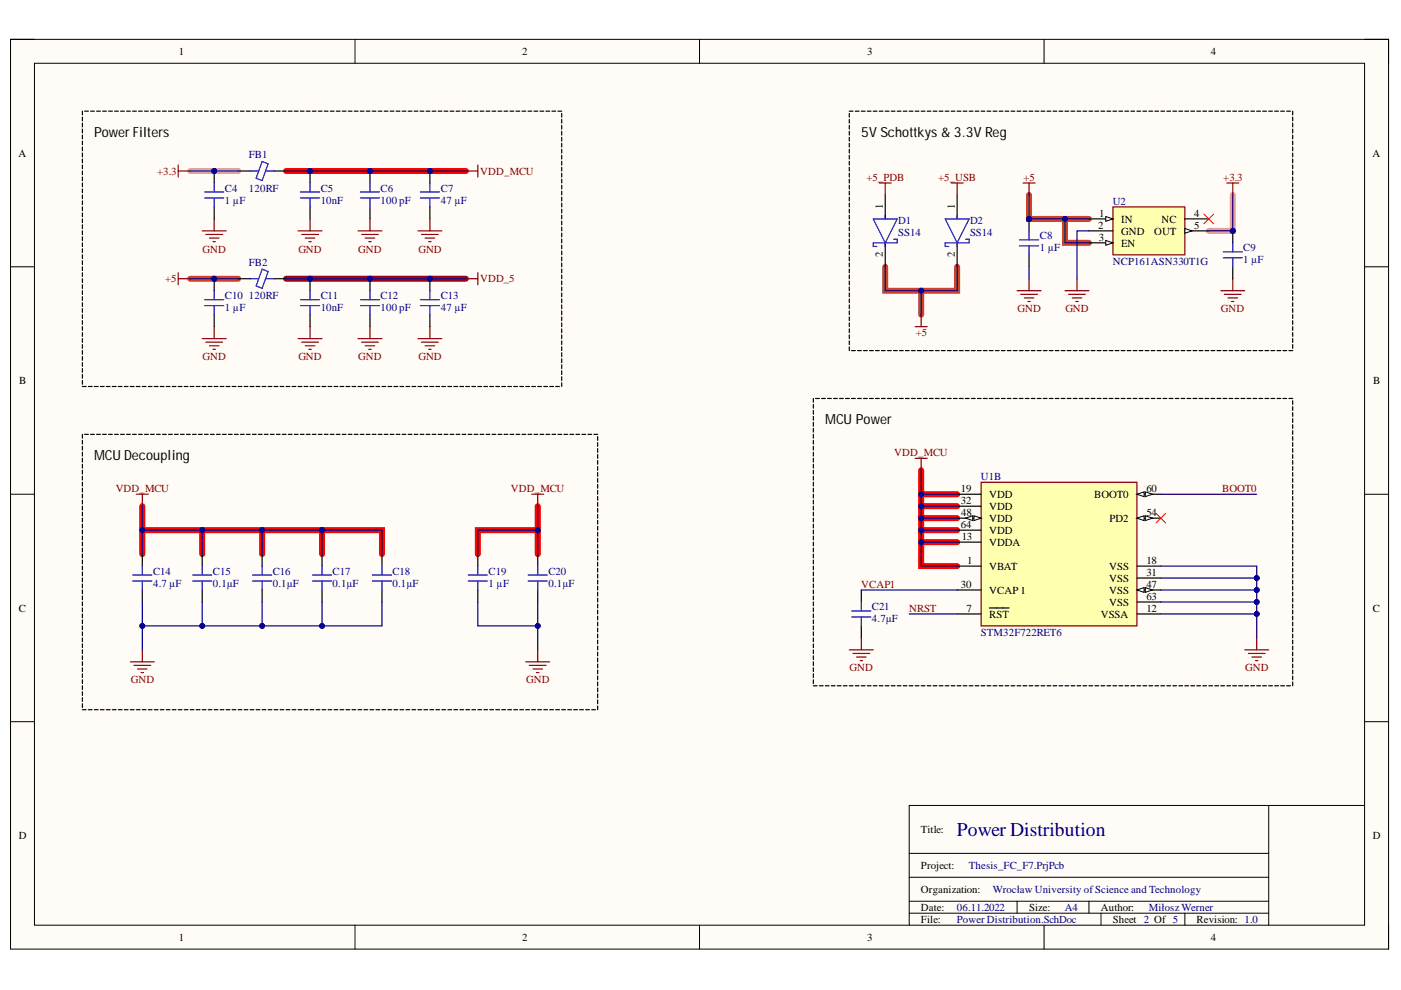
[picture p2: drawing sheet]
<svg xmlns="http://www.w3.org/2000/svg" width="297mm" height="210mm" viewBox="0 0 297 210" stroke-linecap="round" stroke-linejoin="round" font-family="sans-serif">
<defs><g id="words">
<text font-size="4.1" fill="#000080" x="202.9" y="177.2">Power Distribution</text>
<g font-size="3">
<text x="20" y="29">Power Filters</text>
<text x="182.6" y="29">5V Schottkys &amp; 3.3V Reg</text>
<text x="175" y="89.9">MCU Power</text>
<text x="20" y="97.6">MCU Decoupling</text>
</g>
<g font-size="2.3">
<text x="37.9" y="11.6">1</text>
<text x="110.7" y="11.6">2</text>
<text x="183.9" y="11.6">3</text>
<text x="256.7" y="11.6">4</text>
<text x="3.9" y="33.3">A</text>
<text x="291" y="33.3">A</text>
<text x="187.1" y="44.3" transform="rotate(-90 187.1 44.3)">1</text>
<text x="202.5" y="44.3" transform="rotate(-90 202.5 44.3)">1</text>
<text x="233.1" y="46">1</text>
<text x="237.7" y="47.2">IN</text>
<text x="246.3" y="47.2">NC</text>
<text x="253.2" y="46">4</text>
<text x="232.8" y="48.5">2</text>
<text x="233" y="51">3</text>
<text x="237.7" y="49.8">GND</text>
<text x="237.7" y="52.3">EN</text>
<text x="244.7" y="49.8">OUT</text>
<text x="253.2" y="48.5">5</text>
<text x="187.1" y="54.6" transform="rotate(-90 187.1 54.6)">2</text>
<text x="202.5" y="54.6" transform="rotate(-90 202.5 54.6)">2</text>
<text x="4.1" y="81.4">B</text>
<text x="291.2" y="81.4">B</text>
<text x="203.7" y="104.3">19</text>
<text x="203.7" y="106.9">32</text>
<text x="209.7" y="105.6">VDD</text>
<text x="232" y="105.6">BOOT0</text>
<text x="243" y="104.3">60</text>
<text x="203.7" y="111.9">64</text>
<text x="203.8" y="109.4">48</text>
<text x="209.7" y="108.1">VDD</text>
<text x="209.7" y="110.7">VDD</text>
<text x="209.7" y="113.2">VDD</text>
<text x="235.3" y="110.7">PD2</text>
<text x="243" y="109.4">54</text>
<text x="203.9" y="114.5">13</text>
<text x="205.1" y="119.5">1</text>
<text x="209.7" y="115.7">VDDA</text>
<text x="243" y="119.5">18</text>
<text x="203.7" y="124.6">30</text>
<text x="209.7" y="120.8">VBAT</text>
<text x="209.7" y="125.9">VCAP 1</text>
<text x="235.2" y="120.8">VSS</text>
<text x="235.2" y="123.3">VSS</text>
<text x="235.2" y="125.9">VSS</text>
<text x="243" y="122.1">31</text>
<text x="243" y="124.6">47</text>
<text x="4" y="129.7">C</text>
<text x="204.9" y="129.7">7</text>
<text x="209.7" y="130.9">RST</text>
<text x="233.4" y="130.9">VSSA</text>
<text x="235.2" y="128.4">VSS</text>
<text x="243" y="127.1">63</text>
<text x="243" y="129.7">12</text>
<text x="291.1" y="129.7">C</text>
<text x="4" y="177.9">D</text>
<text x="195.3" y="176.6">Title:</text>
<text x="291.1" y="177.9">D</text>
<text x="195.3" y="184.3">Project:</text>
<text x="195.3" y="189.3">Organization:</text>
<text x="195.3" y="193.1">Date:</text>
<text x="195.3" y="195.7">File:</text>
<text x="218.2" y="193.1">Size:</text>
<text x="233.4" y="193.1">Author:</text>
<text x="235.9" y="195.7">Sheet 2 Of 5</text>
<text x="253.7" y="195.7">Revision: 1.0</text>
<text x="37.9" y="199.5">1</text>
<text x="110.7" y="199.5">2</text>
<text x="183.9" y="199.5">3</text>
<text x="256.7" y="199.5">4</text>
</g>
<g font-size="2.3" fill="#000080">
<text x="52.8" y="33.5">FB1</text>
<text x="47.7" y="40.6">C4</text>
<text x="52.8" y="40.6">120RF</text>
<text x="68" y="40.6">C5</text>
<text x="80.7" y="40.6">C6</text>
<text x="93.4" y="40.6">C7</text>
<text x="47.7" y="43.2">1 µF</text>
<text x="68" y="43.2">10nF</text>
<text x="80.7" y="43.2">100 pF</text>
<text x="93.4" y="43.2">47 µF</text>
<text x="190.4" y="47.5">D1</text>
<text x="205.7" y="47.5">D2</text>
<text x="235.9" y="43.4">U2</text>
<text x="190.4" y="50">SS14</text>
<text x="205.7" y="50">SS14</text>
<text x="220.5" y="53.3">1 µF</text>
<text x="220.5" y="50.8">C8</text>
<text x="263.6" y="53.3">C9</text>
<text x="52.8" y="56.3">FB2</text>
<text x="235.9" y="56.1">NCP161ASN330T1G</text>
<text x="263.6" y="55.8">1 µF</text>
<text x="47.7" y="66">1 µF</text>
<text x="47.7" y="63.4">C10</text>
<text x="52.8" y="63.4">120RF</text>
<text x="68" y="66">10nF</text>
<text x="68" y="63.4">C11</text>
<text x="80.7" y="66">100 pF</text>
<text x="80.7" y="63.4">C12</text>
<text x="93.4" y="66">47 µF</text>
<text x="93.4" y="63.4">C13</text>
<text x="208" y="101.8">U1B</text>
<text x="32.5" y="124.4">4.7 µF</text>
<text x="32.5" y="121.8">C14</text>
<text x="45.2" y="124.4">0.1µF</text>
<text x="45.2" y="121.8">C15</text>
<text x="57.8" y="124.4">0.1µF</text>
<text x="57.8" y="121.8">C16</text>
<text x="70.5" y="124.4">0.1µF</text>
<text x="70.5" y="121.8">C17</text>
<text x="83.2" y="124.4">0.1µF</text>
<text x="83.2" y="121.8">C18</text>
<text x="103.6" y="124.4">1 µF</text>
<text x="103.6" y="121.8">C19</text>
<text x="116.3" y="124.4">0.1µF</text>
<text x="116.3" y="121.8">C20</text>
<text x="184.9" y="132">4.7µF</text>
<text x="184.9" y="129.4">C21</text>
<text x="208" y="134.7">STM32F722RET6</text>
<text x="205.4" y="184.3">Thesis_FC_F7.PrjPcb</text>
<text x="210.5" y="189.3">Wrocław University ofScience and Technology</text>
<text x="202.9" y="193.1">06.11.2022</text>
<text x="202.9" y="195.7">Power Distribution.SchDoc</text>
<text x="225.8" y="193.1">A4</text>
<text x="243.6" y="193.1">Miłosz Werner</text>
</g>
<g font-size="2.3" fill="#800000">
<text x="33.3" y="37.1">+3.3</text>
<text x="101.8" y="37.1">VDD_MCU</text>
<text x="183.7" y="38.3">+5_PDB</text>
<text x="198.9" y="38.3">+5_USB</text>
<text x="217" y="38.3">+5</text>
<text x="259.4" y="38.3">+3.3</text>
<text x="43" y="53.6">GND</text>
<text x="63.3" y="53.6">GND</text>
<text x="75.9" y="53.6">GND</text>
<text x="88.7" y="53.6">GND</text>
<text x="35" y="59.9">+5</text>
<text x="101.8" y="59.9">VDD_5</text>
<text x="194.2" y="71.3">+5</text>
<text x="215.7" y="66.2">GND</text>
<text x="225.9" y="66.2">GND</text>
<text x="258.9" y="66.2">GND</text>
<text x="43" y="76.4">GND</text>
<text x="63.3" y="76.4">GND</text>
<text x="75.9" y="76.4">GND</text>
<text x="88.7" y="76.4">GND</text>
<text x="189.6" y="96.7">VDD_MCU</text>
<text x="24.5" y="104.3">VDD_MCU</text>
<text x="108.3" y="104.3">VDD_MCU</text>
<text x="259.1" y="104.3">BOOT0</text>
<text x="182.6" y="124.6">VCAP1</text>
<text x="192.7" y="129.7">NRST</text>
<text x="180.1" y="142.3">GND</text>
<text x="264" y="142.3">GND</text>
<text x="27.7" y="144.9">GND</text>
<text x="111.5" y="144.9">GND</text>
</g>
</g></defs>
<path d="M2.2 8.3h292.2v192.9h-292.2z" fill-rule="evenodd" fill="#fffcf8"/>
<path d="M2.2 8.3h292.2v192.9h-292.2z" fill="none" stroke="#000" stroke-width=".21"/>
<path d="M7.3 13.4h282v182.8h-282z" fill-rule="evenodd" fill="#fffcf8"/>
<g fill="none" stroke="#000" stroke-width=".21">
<path d="M2.2 8.3h5.1M7.3 13.4h282v182.8h-282zM75.3 8.3v5.1M148.3 8.3v5.1M221.4 8.3v5.1M289.3 8.3h5.1v5.1M2.2 56.6h5.1M289.3 56.6h5.1M2.2 104.8h5.1M289.3 104.8h5.1M2.2 153h5.1M289.3 153h5.1"/>
<path d="M269 170.8v25.4M289.3 170.8h-96.5v25.4M75.3 196.2v5M148.3 196.2v5M192.8 191.1h76.2M192.8 193.6h76.2M192.8 180.9h76.2M192.8 186h76.2M215.6 191.1v2.5M221.4 196.2v5M230.9 191.1v2.5M233.4 193.6v2.6"/>
<path d="M251.2 193.6v2.6M294.4 196.2v5"/>
</g>
<g fill="none" stroke="#f00" stroke-width="1.3">
<path d="M60.7 36.3h38.1M195.3 99.7v5.1h7.6M30.2 112.4h50.8v5.1M30.2 107.3v10.2M42.9 112.4v5.1M55.6 112.4v5.1M68.3 112.4v5.1M114 107.3v5.1h-12.7v5.1M114 112.4v5.1M195.3 104.8v2.5h7.6M195.3 112.4v7.6h7.6M195.3 107.3v2.6h7.6"/>
<path d="M195.3 109.9v2.5h7.6M195.3 114.9h7.6"/>
</g>
<path d="M40.3 36.3h10.2M261.4 41.3v7.6h-5.1" fill="none" stroke="#ea9999" stroke-width="1.3"/>
<path d="M40.3 59.1h10.2M187.7 56.6v5h15.2v-5M218.2 41.3v5.1h12.7M225.8 46.4v5.1h5.1M195.3 61.6v5.1" fill="none" stroke="#cc4125" stroke-width="1.3"/>
<path d="M60.7 59.1h38.1" fill="none" stroke="#980000" stroke-width="1.3"/>
<path d="M208 102.2h33.1v30.5h-33.1z" fill-rule="evenodd" fill="#ffffb0"/>
<path d="M208 102.2h33.1v30.5h-33.1z" fill="none" stroke="#800000" stroke-width=".25"/>
<path d="M202.9 104.8h5.1M202.9 107.3h5.1M202.9 109.9h5.1" fill="none" stroke="#000" stroke-width=".25"/>
<path d="M206.5 109.4l1.5 .5-1.5 .5z" fill="#f8fcff"/>
<path d="M206.5 109.4l1.5 .5-1.5 .5z" fill="none" stroke="#000" stroke-width=".21"/>
<path d="M204.7 109.9l1.5-.5v1z" fill="#f8fcff"/>
<path d="M204.7 109.9l1.5-.5v1z" fill="none" stroke="#000" stroke-width=".21"/>
<path d="M202.9 112.4h5.1M202.9 114.9h5.1M241.1 104.8h5M202.9 130.2h5.1M209.8 128.9h4.1" fill="none" stroke="#000" stroke-width=".25"/>
<path d="M241.1 104.8l1.5-.5v1z" fill="#f8fcff"/>
<path d="M241.1 104.8l1.5-.5v1z" fill="none" stroke="#000" stroke-width=".21"/>
<path d="M242.8 104.3l1.5 .5-1.5 .5z" fill="#f8fcff"/>
<path d="M242.8 104.3l1.5 .5-1.5 .5z" fill="none" stroke="#000" stroke-width=".21"/>
<path d="M241.1 109.9h5" fill="none" stroke="#000" stroke-width=".25"/>
<path d="M241.1 109.9l1.5-.5v1z" fill="#f8fcff"/>
<path d="M241.1 109.9l1.5-.5v1z" fill="none" stroke="#000" stroke-width=".21"/>
<path d="M242.8 109.4l1.5 .5-1.5 .5z" fill="#f8fcff"/>
<path d="M242.8 109.4l1.5 .5-1.5 .5z" fill="none" stroke="#000" stroke-width=".21"/>
<path d="M202.9 120h5.1M202.9 125.1h5.1M241.1 120h5M241.1 125.1h5M241.1 122.6h5" fill="none" stroke="#000" stroke-width=".25"/>
<path d="M241.1 125.1l1.5-.5v1z" fill="#f8fcff"/>
<path d="M241.1 125.1l1.5-.5v1z" fill="none" stroke="#000" stroke-width=".21"/>
<path d="M242.8 124.6l1.5 .5-1.5 .5z" fill="#f8fcff"/>
<path d="M242.8 124.6l1.5 .5-1.5 .5z" fill="none" stroke="#000" stroke-width=".21"/>
<g fill="none" stroke="#000" stroke-width=".25">
<path d="M17.5 92.1v.8M17.5 93.4v.8M17.5 94.6v.8M17.5 95.9v.8M17.5 97.2v.8M17.5 98.4v.8M17.5 99.7v.8M17.9 92.1h.8M19.2 92.1h.8M20.5 92.1h.8M21.8 92.1h.7M23 92.1h.8"/>
<path d="M24.3 92.1h.8M25.6 92.1h.8M26.8 92.1h.8M28.1 92.1h.8M29.4 92.1h.8M30.6 92.1h.8M31.9 92.1h.8M33.2 92.1h.8M34.5 92.1h.8M35.7 92.1h.8M37 92.1h.8M38.3 92.1h.8"/>
<path d="M39.5 92.1h.8M40.8 92.1h.8M42.1 92.1h.8M43.4 92.1h.7M44.6 92.1h.8M45.9 92.1h.8M47.2 92.1h.8M48.4 92.1h.8M49.7 92.1h.8M51 92.1h.8M52.2 92.1h.8M53.5 92.1h.8"/>
<path d="M54.8 92.1h.8M56.1 92.1h.7M57.3 92.1h.8M58.6 92.1h.8M59.9 92.1h.8M61.1 92.1h.8M62.4 92.1h.8M63.7 92.1h.8M64.9 92.1h.8M66.2 92.1h.8M67.5 92.1h.8M68.8 92.1h.8"/>
<path d="M70 92.1h.8M71.3 92.1h.8M72.6 92.1h.8M73.8 92.1h.8M75.1 92.1h.8M76.4 92.1h.8M77.6 92.1h.8M78.9 92.1h.8M80.2 92.1h.8M81.5 92.1h.8M82.7 92.1h.8M84 92.1h.8"/>
<path d="M85.3 92.1h.8M86.5 92.1h.8M87.8 92.1h.8M89.1 92.1h.8M90.4 92.1h.7M91.6 92.1h.8M92.9 92.1h.8M94.2 92.1h.8M95.4 92.1h.8M96.7 92.1h.8M98 92.1h.8M99.2 92.1h.8"/>
<path d="M100.5 92.1h.8M101.8 92.1h.8M103.1 92.1h.7M104.3 92.1h.8M105.6 92.1h.8M106.9 92.1h.8M108.1 92.1h.8M109.4 92.1h.8M110.7 92.1h.8M111.9 92.1h.8M113.2 92.1h.8M114.5 92.1h.8"/>
<path d="M115.8 92.1h.8M117 92.1h.8M118.3 92.1h.8M119.6 92.1h.8M120.8 92.1h.8M122.1 92.1h.8M123.4 92.1h.8M124.6 92.1h.8M125.9 92.1h.8M126.7 92.6v.8M126.7 93.8v.8M126.7 95.1v.8"/>
<path d="M126.7 96.4v.8M126.7 97.6v.8M126.7 98.9v.8M172.4 84.5v.8M172.4 85.8v.7M172.4 87v.8M172.4 88.3v.8M172.4 89.6v.8M172.4 90.8v.8M172.4 92.1v.8M172.4 93.4v.8M172.4 94.6v.8"/>
<path d="M172.4 95.9v.8M172.4 97.2v.8M172.4 98.4v.8M172.4 99.7v.8M172.9 84.5h.8M174.2 84.5h.8M175.5 84.5h.8M176.7 84.5h.8M178 84.5h.8M179.3 84.5h.8M180.5 84.5h.8M181.8 84.5h.8"/>
<path d="M183.1 84.5h.8M184.4 84.5h.8M185.6 84.5h.8M186.9 84.5h.8M188.2 84.5h.8M189.4 84.5h.8M190.7 84.5h.8M192 84.5h.8M193.2 84.5h.8M194.5 84.5h.8M195.8 84.5h.8M197.1 84.5h.8"/>
<path d="M198.3 84.5h.8M199.6 84.5h.8M200.9 84.5h.8M202.1 84.5h.8M203.4 84.5h.8M204.7 84.5h.8M206 84.5h.7M207.2 84.5h.8M208.5 84.5h.8M209.8 84.5h.8M211 84.5h.8M212.3 84.5h.8"/>
<path d="M213.6 84.5h.8M214.8 84.5h.8M216.1 84.5h.8M217.4 84.5h.8M218.7 84.5h.8M219.9 84.5h.8M221.2 84.5h.8M222.5 84.5h.8M223.7 84.5h.8M225 84.5h.8M226.3 84.5h.8M227.6 84.5h.7"/>
<path d="M228.8 84.5h.8M230.1 84.5h.8M231.4 84.5h.7M232.6 84.5h.8M233.9 84.5h.8M235.2 84.5h.8M236.4 84.5h.8M237.7 84.5h.8M239 84.5h.8M240.2 84.5h.9M241.5 84.5h.8M242.8 84.5h.8"/>
<path d="M244.1 84.5h.8M245.3 84.5h.8M246.6 84.5h.8M247.9 84.5h.8M249.1 84.5h.8M250.4 84.5h.8M251.7 84.5h.8M253 84.5h.7M254.2 84.5h.8M255.5 84.5h.8M256.8 84.5h.8M258 84.5h.8"/>
<path d="M259.3 84.5h.8M260.6 84.5h.8M261.8 84.5h.8M263.1 84.5h.8M264.4 84.5h.8M265.7 84.5h.8M266.9 84.5h.8M268.2 84.5h.8M269.5 84.5h.8M270.7 84.5h.8M272 84.5h.8M273.3 84.5h.8"/>
<path d="M274.1 85v.8M274.1 86.2v.8M274.1 87.5v.8M274.1 88.8v.8M274.1 90v.8M274.1 91.3v.8M274.1 92.6v.8M274.1 93.8v.8M274.1 95.1v.8M274.1 96.4v.8M274.1 97.7v.7M274.1 98.9v.8"/>
<path d="M17.5 101v.8M17.5 102.2v.8M17.5 103.5v.8M17.5 104.8v.8M17.5 106.1v.7M17.5 107.3v.8M17.5 108.6v.8M17.5 109.9v.8M17.5 111.1v.8M17.5 112.4v.8M17.5 113.7v.8M17.5 114.9v.8"/>
<path d="M17.5 116.2v.8M17.5 117.5v.8M17.5 118.7v.8M30.2 117.5v2.5M42.9 117.5v2.5M55.6 117.5v2.5M68.3 117.5v2.5M81 117.5v2.5M101.3 117.5v2.5M114 117.5v2.5M126.7 100.2v.8M126.7 101.5v.7"/>
<path d="M126.7 102.7v.8M126.7 104v.8M126.7 105.3v.8M126.7 106.5v.8M126.7 107.8v.8M126.7 109.1v.8M126.7 110.3v.8M126.7 111.6v.8M126.7 112.9v.8M126.7 114.1v.8M126.7 115.4v.8M126.7 116.7v.8"/>
<path d="M126.7 118v.7M126.7 119.2v.8M172.4 101v.8M172.4 102.2v.8M172.4 103.5v.8M172.4 104.8v.8M172.4 106.1v.7M172.4 107.3v.8M172.4 108.6v.8M172.4 109.9v.8M172.4 111.1v.8M172.4 112.4v.8"/>
<path d="M172.4 113.7v.8M172.4 114.9v.8M172.4 116.2v.8M172.4 117.5v.8M172.4 118.7v.8M274.1 100.2v.8M274.1 101.5v.7M274.1 102.7v.8M274.1 104v.8M274.1 105.3v.8M274.1 106.5v.8M274.1 107.8v.8"/>
<path d="M274.1 109.1v.8M274.1 110.3v.8M274.1 111.6v.8M274.1 112.9v.8M274.1 114.2v.7M274.1 115.4v.8M274.1 116.7v.8M274.1 118v.7M274.1 119.2v.8M17.5 120v.8M17.5 121.3v.8M17.5 122.6v.7"/>
<path d="M17.5 123.8v.8M17.5 125.1v.8M17.5 126.4v.8M17.5 127.6v.8M17.5 128.9v.8M17.5 130.2v.8M17.5 131.4v.8M17.5 132.7v.8M17.5 134v.8M17.5 135.2v.8M17.5 136.5v.8M17.5 137.8v.8"/>
<path d="M17.5 139.1v.7M30.2 125.1v2.5M42.9 125.1v2.5M55.6 125.1v2.5M68.3 125.1v2.5M81 125.1v2.5M101.3 125.1v2.5M114 125.1v2.5M126.7 120.5v.8M126.7 121.8v.8M126.7 123v.8M126.7 124.3v.8"/>
<path d="M126.7 125.6v.8M126.7 126.8v.8M126.7 128.1v.8M126.7 129.4v.8M126.7 130.6v.8M126.7 131.9v.8M126.7 133.2v.8M126.7 134.5v.7M126.7 135.7v.8M126.7 137v.8M126.7 138.3v.8M126.7 139.5v.8"/>
<path d="M172.4 120v.8M172.4 121.3v.8M172.4 122.6v.7M172.4 123.8v.8M172.4 125.1v.8M172.4 126.4v.8M172.4 127.6v.8M172.4 128.9v.8M172.4 130.2v.8M172.4 131.4v.8M172.4 132.7v.8M172.4 134v.8"/>
<path d="M172.4 135.2v.8M172.4 136.5v.8M172.4 137.8v.8M172.4 139.1v.7M241.1 127.6h5M241.1 130.2h5M274.1 120.5v.8M274.1 121.8v.8M274.1 123v.8M274.1 124.3v.8M274.1 125.6v.8M274.1 126.8v.8"/>
<path d="M274.1 128.1v.8M274.1 129.4v.8M274.1 130.6v.8M274.1 131.9v.8M274.1 133.2v.8M274.1 134.5v.8M274.1 135.7v.8M274.1 137v.8M274.1 138.3v.8M274.1 139.5v.8M17.5 140.3v.8M17.5 141.6v.8"/>
<path d="M17.5 142.9v.8M17.5 144.1v.8M17.5 145.4v.8M17.5 146.7v.8M17.5 147.9v.8M17.5 149.2v.8M17.5 150.5h.8M18.7 150.5h.8M20 150.5h.8M21.3 150.5h.8M22.5 150.5h.8M23.8 150.5h.8"/>
<path d="M25.1 150.5h.8M26.4 150.5h.8M27.6 150.5h.8M28.9 150.5h.8M30.2 150.5h.8M31.4 150.5h.8M32.7 150.5h.8M34 150.5h.8M35.3 150.5h.7M36.5 150.5h.8M37.8 150.5h.8M39.1 150.5h.8"/>
<path d="M40.3 150.5h.8M41.6 150.5h.8M42.9 150.5h.8M44.1 150.5h.8M45.4 150.5h.8M46.7 150.5h.8M48 150.5h.7M49.2 150.5h.8M50.5 150.5h.8M51.8 150.5h.8M53 150.5h.8M54.3 150.5h.8"/>
<path d="M55.6 150.5h.8M56.8 150.5h.8M58.1 150.5h.8M59.4 150.5h.8M60.7 150.5h.8M61.9 150.5h.8M63.2 150.5h.8M64.5 150.5h.8M65.7 150.5h.8M67 150.5h.8M68.3 150.5h.8M69.6 150.5h.7"/>
<path d="M70.8 150.5h.8M72.1 150.5h.8M73.4 150.5h.8M74.6 150.5h.8M75.9 150.5h.8M77.2 150.5h.8M78.4 150.5h.8M79.7 150.5h.8M81 150.5h.8M82.3 150.5h.7M83.5 150.5h.8M84.8 150.5h.8"/>
<path d="M86.1 150.5h.8M87.3 150.5h.8M88.6 150.5h.8M89.9 150.5h.8M91.1 150.5h.8M92.4 150.5h.8M93.7 150.5h.8M95 150.5h.8M96.2 150.5h.8M97.5 150.5h.8M98.8 150.5h.8M100 150.5h.8"/>
<path d="M101.3 150.5h.8M102.6 150.5h.8M103.8 150.5h.8M105.1 150.5h.8M106.4 150.5h.8M107.7 150.5h.8M108.9 150.5h.8M110.2 150.5h.8M111.5 150.5h.8M112.7 150.5h.8M114 150.5h.8M115.3 150.5h.8"/>
<path d="M116.6 150.5h.7M117.8 150.5h.8M119.1 150.5h.8M120.4 150.5h.8M121.6 150.5h.8M122.9 150.5h.8M124.2 150.5h.8M125.4 150.5h.8M126.7 140.8v.8M126.7 142.1v.8M126.7 143.3v.8M126.7 144.6v.8"/>
<path d="M126.7 145.9v.8M126.7 147.1v.8M126.7 148.4v.8M126.7 149.7v.8M172.4 140.3v.8M172.4 141.6v.8M172.4 142.9v.8M172.4 144.1v.8M172.4 145.4h.8M173.7 145.4h.8M175 145.4h.8M176.3 145.4h.8"/>
<path d="M177.5 145.4h.8M178.8 145.4h.8M180.1 145.4h.8M181.3 145.4h.8M182.6 145.4h.8M183.9 145.4h.8M185.2 145.4h.7M186.4 145.4h.8M187.7 145.4h.8M189 145.4h.8M190.2 145.4h.8M191.5 145.4h.8"/>
<path d="M192.8 145.4h.8M194 145.4h.8M195.3 145.4h.8M196.6 145.4h.8M197.9 145.4h.8M199.1 145.4h.8M200.4 145.4h.8M201.7 145.4h.8M202.9 145.4h.8M204.2 145.4h.8M205.5 145.4h.8M206.7 145.4h.8"/>
<path d="M208 145.4h.8M209.3 145.4h.8M210.6 145.4h.8M211.8 145.4h.8M213.1 145.4h.8M214.4 145.4h.8M215.6 145.4h.8M216.9 145.4h.8M218.2 145.4h.8M219.5 145.4h.7M220.7 145.4h.8M222 145.4h.8"/>
<path d="M223.3 145.4h.8M224.5 145.4h.8M225.8 145.4h.8M227.1 145.4h.8M228.3 145.4h.8M229.6 145.4h.8M230.9 145.4h.8M232.1 145.4h.8M233.4 145.4h.8M234.7 145.4h.8M236 145.4h.8M237.2 145.4h.8"/>
<path d="M238.5 145.4h.8M239.8 145.4h.8M241.1 145.4h.7M242.3 145.4h.8M243.6 145.4h.8M244.9 145.4h.7M246.1 145.4h.8M247.4 145.4h.8M248.7 145.4h.8M249.9 145.4h.8M251.2 145.4h.8M252.5 145.4h.8"/>
<path d="M253.7 145.4h.8M255 145.4h.8M256.3 145.4h.8M257.6 145.4h.8M258.8 145.4h.8M260.1 145.4h.8M261.4 145.4h.8M262.6 145.4h.8M263.9 145.4h.8M265.2 145.4h.8M266.5 145.4h.7M267.7 145.4h.8"/>
<path d="M269 145.4h.8M270.3 145.4h.8M271.5 145.4h.8M272.8 145.4h.8M274.1 140.8v.8M274.1 142.1v.8M274.1 143.3v.8M274.1 144.6v.8"/>
</g>
<g fill="none" stroke="#800000" stroke-width=".25">
<path d="M37.8 35v2.5M37.8 36.3h2.5M194 97.2h2.6M195.3 97.2v2.5M28.9 104.8h2.5M30.2 104.8v2.5M112.7 104.8h2.6M114 104.8v2.5M30.2 137.8v2.5M114 137.8v2.5M263.9 137.8h5.1M264.7 138.5h3.5"/>
<path d="M265.4 139.3h2.1M266.5 135.3v2.5M27.6 140.3h5.1M28.4 141.1h3.6M29.2 141.8h2M29.9 142.6h.5M111.5 140.3h5.1M112.2 141.1h3.6M113 141.8h2M113.8 142.6h.5M266.2 140.1h.5"/>
</g>
<g fill="none" stroke="#00f" stroke-width=".25">
<path d="M28.1 121.9h4.1M28.1 123.2h4.1M30.2 120v1.9M30.2 123.2v1.9M40.8 121.9h4.1M40.8 123.2h4.1M42.9 120v1.9M42.9 123.2v1.9M53.5 121.9h4.1M53.5 123.2h4.1M55.6 120v1.9M55.6 123.2v1.9"/>
<path d="M66.2 121.9h4.1M66.2 123.2h4.1M68.3 120v1.9M68.3 123.2v1.9M78.9 121.9h4.1M78.9 123.2h4.1M81 120v1.9M81 123.2v1.9M99.3 121.9h4M99.3 123.2h4M101.3 120v1.9M101.3 123.2v1.9"/>
<path d="M112 121.9h4M112 123.2h4M114 120v1.9M114 123.2v1.9"/>
</g>
<circle cx="65.7" cy="36.3" r=".51" fill="#000080"/>
<circle cx="65.7" cy="36.3" r=".51" fill="none" stroke="#000080" stroke-width=".21"/>
<path d="M65.7 36.3v2.5M65.7 43.9v2.5" fill="none" stroke="#000" stroke-width=".25"/>
<circle cx="65.7" cy="36.3" r=".51" fill="#000080"/>
<circle cx="65.7" cy="36.3" r=".51" fill="none" stroke="#000080" stroke-width=".21"/>
<path d="M65.7 38.8v1.9M63.7 40.7h4.1M63.7 42h4.1M65.7 42v1.9" fill="none" stroke="#00f" stroke-width=".25"/>
<circle cx="78.4" cy="36.3" r=".51" fill="#000080"/>
<circle cx="78.4" cy="36.3" r=".51" fill="none" stroke="#000080" stroke-width=".21"/>
<path d="M78.4 36.3v2.5M78.4 43.9v2.5" fill="none" stroke="#000" stroke-width=".25"/>
<circle cx="78.4" cy="36.3" r=".51" fill="#000080"/>
<circle cx="78.4" cy="36.3" r=".51" fill="none" stroke="#000080" stroke-width=".21"/>
<path d="M78.4 38.8v1.9M76.4 40.7h4.1M76.4 42h4.1M78.4 42v1.9" fill="none" stroke="#00f" stroke-width=".25"/>
<circle cx="91.1" cy="36.3" r=".51" fill="#000080"/>
<circle cx="91.1" cy="36.3" r=".51" fill="none" stroke="#000080" stroke-width=".21"/>
<path d="M91.1 36.3v2.5M91.1 43.9v2.5" fill="none" stroke="#000" stroke-width=".25"/>
<circle cx="91.1" cy="36.3" r=".51" fill="#000080"/>
<circle cx="91.1" cy="36.3" r=".51" fill="none" stroke="#000080" stroke-width=".21"/>
<path d="M91.1 38.8v1.9M89.1 40.7h4.1M89.1 42h4.1M91.1 42v1.9" fill="none" stroke="#00f" stroke-width=".25"/>
<g fill="none" stroke="#800000" stroke-width=".25">
<path d="M98.8 36.3h2.5M101.3 35v2.5M42.9 48.9h5.1M43.6 49.7h3.6M44.4 50.5h2M45.2 51.2h.5M45.4 46.4v2.5M63.2 48.9h5.1M64 49.7h3.5M64.7 50.5h2.1M65.5 51.2h.5M65.7 46.4v2.5"/>
<path d="M75.9 48.9h5.1M76.7 49.7h3.5M77.4 50.5h2.1M78.2 51.2h.5M78.4 46.4v2.5M88.6 48.9h5.1M89.4 49.7h3.5M90.1 50.5h2.1M90.9 51.2h.5M91.1 46.4v2.5"/>
</g>
<circle cx="45.4" cy="36.3" r=".51" fill="#000080"/>
<circle cx="45.4" cy="36.3" r=".51" fill="none" stroke="#000080" stroke-width=".21"/>
<path d="M45.4 36.3v2.5M45.4 43.9v2.5" fill="none" stroke="#000" stroke-width=".25"/>
<circle cx="45.4" cy="36.3" r=".51" fill="#000080"/>
<circle cx="45.4" cy="36.3" r=".51" fill="none" stroke="#000080" stroke-width=".21"/>
<path d="M45.4 38.8v1.9M53 36.3h1.8M55.6 34.2l1.2 .5-1.2 3.6-1.3-.5zM56.3 36.3h1.8M43.4 40.7h4M43.4 42h4M45.4 42v1.9" fill="none" stroke="#00f" stroke-width=".25"/>
<path d="M50.5 36.3h2.5M58.1 36.3h2.6" fill="none" stroke="#000" stroke-width=".25"/>
<path d="M37.8 57.8v2.6M37.8 59.1h2.5" fill="none" stroke="#800000" stroke-width=".25"/>
<circle cx="65.7" cy="59.1" r=".51" fill="#000080"/>
<circle cx="65.7" cy="59.1" r=".51" fill="none" stroke="#000080" stroke-width=".21"/>
<path d="M65.7 59.1v2.5M65.7 66.7v2.6" fill="none" stroke="#000" stroke-width=".25"/>
<circle cx="65.7" cy="59.1" r=".51" fill="#000080"/>
<circle cx="65.7" cy="59.1" r=".51" fill="none" stroke="#000080" stroke-width=".21"/>
<path d="M63.7 63.5h4.1M63.7 64.8h4.1M65.7 61.6v1.9M65.7 64.8v1.9" fill="none" stroke="#00f" stroke-width=".25"/>
<circle cx="78.4" cy="59.1" r=".51" fill="#000080"/>
<circle cx="78.4" cy="59.1" r=".51" fill="none" stroke="#000080" stroke-width=".21"/>
<path d="M78.4 59.1v2.5M78.4 66.7v2.6" fill="none" stroke="#000" stroke-width=".25"/>
<circle cx="78.4" cy="59.1" r=".51" fill="#000080"/>
<circle cx="78.4" cy="59.1" r=".51" fill="none" stroke="#000080" stroke-width=".21"/>
<path d="M76.4 63.5h4.1M76.4 64.8h4.1M78.4 61.6v1.9M78.4 64.8v1.9" fill="none" stroke="#00f" stroke-width=".25"/>
<circle cx="91.1" cy="59.1" r=".51" fill="#000080"/>
<circle cx="91.1" cy="59.1" r=".51" fill="none" stroke="#000080" stroke-width=".21"/>
<path d="M91.1 59.1v2.5M91.1 66.7v2.6" fill="none" stroke="#000" stroke-width=".25"/>
<circle cx="91.1" cy="59.1" r=".51" fill="#000080"/>
<circle cx="91.1" cy="59.1" r=".51" fill="none" stroke="#000080" stroke-width=".21"/>
<path d="M89.1 63.5h4.1M89.1 64.8h4.1M91.1 61.6v1.9M91.1 64.8v1.9" fill="none" stroke="#00f" stroke-width=".25"/>
<g fill="none" stroke="#800000" stroke-width=".25">
<path d="M98.8 59.1h2.5M101.3 57.8v2.6M42.9 71.8h5.1M43.6 72.6h3.6M44.4 73.3h2M45.2 74.1h.5M45.4 69.3v2.5M63.2 71.8h5.1M64 72.6h3.5M64.7 73.3h2.1M65.5 74.1h.5M65.7 69.3v2.5"/>
<path d="M75.9 71.8h5.1M76.7 72.6h3.5M77.4 73.3h2.1M78.2 74.1h.5M78.4 69.3v2.5M88.6 71.8h5.1M89.4 72.6h3.5M90.1 73.3h2.1M90.9 74.1h.5M91.1 69.3v2.5"/>
</g>
<circle cx="45.4" cy="59.1" r=".51" fill="#000080"/>
<circle cx="45.4" cy="59.1" r=".51" fill="none" stroke="#000080" stroke-width=".21"/>
<path d="M45.4 59.1v2.5M45.4 66.7v2.6" fill="none" stroke="#000" stroke-width=".25"/>
<circle cx="45.4" cy="59.1" r=".51" fill="#000080"/>
<circle cx="45.4" cy="59.1" r=".51" fill="none" stroke="#000080" stroke-width=".21"/>
<g fill="none" stroke="#00f" stroke-width=".25">
<path d="M53 59.1h1.8M55.6 57.1l1.2 .5-1.2 3.5-1.3-.5zM56.3 59.1h1.8M185.2 46.4h5l-2.5 5.1zM187.7 45.7v.7M187.7 51.5v.8M189.5 50.7h.7v.8h-5v.8h.7M200.4 46.4h5.1l-2.6 5.1zM202.9 45.7v.7M202.9 51.5v.8M204.7 50.7h.8v.8h-5.1v.8h.8M43.4 63.5h4"/>
<path d="M43.4 64.8h4M45.4 61.6v1.9M45.4 64.8v1.9M180.6 129.5h4M180.6 130.8h4M182.6 127.6v1.9M182.6 130.8v1.9"/>
</g>
<g fill="none" stroke="#000" stroke-width=".25">
<path d="M17.5 23.6v.8M17.5 24.8v.8M17.5 26.1v.8M17.5 27.4v.8M17.5 28.6v.8M17.5 29.9v.8M17.5 31.2v.8M17.5 32.4v.8M17.5 33.7v.8M17.5 35v.8M17.5 36.3v.8M17.5 37.5v.8"/>
<path d="M17.5 38.8v.8M17.9 23.6h.8M19.2 23.6h.8M20.5 23.6h.8M21.8 23.6h.7M23 23.6h.8M24.3 23.6h.8M25.6 23.6h.8M26.8 23.6h.8M28.1 23.6h.8M29.4 23.6h.8M30.6 23.6h.8"/>
<path d="M31.9 23.6h.8M33.2 23.6h.8M34.5 23.6h.8M35.7 23.6h.8M37 23.6h.8M38.3 23.6h.8M39.5 23.6h.8M40.8 23.6h.8M42.1 23.6h.8M43.4 23.6h.7M44.6 23.6h.8M45.9 23.6h.8"/>
<path d="M47.2 23.6h.8M48.4 23.6h.8M49.7 23.6h.8M51 23.6h.8M52.2 23.6h.8M53.5 23.6h.8M54.8 23.6h.8M56.1 23.6h.7M57.3 23.6h.8M58.6 23.6h.8M59.9 23.6h.8M61.1 23.6h.8"/>
<path d="M62.4 23.6h.8M63.7 23.6h.8M64.9 23.6h.8M66.2 23.6h.8M67.5 23.6h.8M68.8 23.6h.8M70 23.6h.8M71.3 23.6h.8M72.6 23.6h.8M73.8 23.6h.8M75.1 23.6h.8M76.4 23.6h.8"/>
<path d="M77.6 23.6h.8M78.9 23.6h.8M80.2 23.6h.8M81.5 23.6h.8M82.7 23.6h.8M84 23.6h.8M85.3 23.6h.8M86.5 23.6h.8M87.8 23.6h.8M89.1 23.6h.8M90.4 23.6h.7M91.6 23.6h.8"/>
<path d="M92.9 23.6h.8M94.2 23.6h.8M95.4 23.6h.8M96.7 23.6h.8M98 23.6h.8M99.2 23.6h.8M100.5 23.6h.8M101.8 23.6h.8M103.1 23.6h.7M104.3 23.6h.8M105.6 23.6h.8M106.9 23.6h.8"/>
<path d="M108.1 23.6h.8M109.4 23.6h.8M110.7 23.6h.8M111.9 23.6h.8M113.2 23.6h.8M114.5 23.6h.8M115.8 23.6h.8M117 23.6h.8M118.3 23.6h.8M119.1 24v.8M119.1 25.3v.8M119.1 26.6v.8"/>
<path d="M119.1 27.8v.8M119.1 29.1v.8M119.1 30.4v.8M119.1 31.7v.7M119.1 32.9v.8M119.1 34.2v.8M119.1 35.5v.8M119.1 36.7v.8M119.1 38v.8M119.1 39.3v.8M180.1 23.6h.8M180.1 24v.8"/>
<path d="M180.1 25.3v.8M180.1 26.6v.8M180.1 27.8v.8M180.1 29.1v.8M180.1 30.4v.8M180.1 31.7v.8M180.1 32.9v.8M180.1 34.2v.8M180.1 35.5v.8M180.1 36.7v.8M180.1 38v.8M180.1 39.3v.8"/>
<path d="M181.3 23.6h.8M182.6 23.6h.8M183.9 23.6h.8M185.2 23.6h.7M186.4 23.6h.8M187.7 23.6h.8M189 23.6h.8M190.2 23.6h.8M191.5 23.6h.8M192.8 23.6h.8M194 23.6h.8M195.3 23.6h.8"/>
<path d="M196.6 23.6h.8M197.9 23.6h.8M199.1 23.6h.8M200.4 23.6h.8M201.7 23.6h.8M202.9 23.6h.8M204.2 23.6h.8M205.5 23.6h.8M206.7 23.6h.8M208 23.6h.8M209.3 23.6h.8M210.6 23.6h.8"/>
<path d="M211.8 23.6h.8M213.1 23.6h.8M214.4 23.6h.8M215.6 23.6h.8M216.9 23.6h.8M218.2 23.6h.8M219.5 23.6h.7M220.7 23.6h.8M222 23.6h.8M223.3 23.6h.8M224.5 23.6h.8M225.8 23.6h.8"/>
<path d="M227.1 23.6h.8M228.3 23.6h.8M229.6 23.6h.8M230.9 23.6h.8M232.1 23.6h.8M233.4 23.6h.8M234.7 23.6h.8M236 23.6h.8M237.2 23.6h.8M238.5 23.6h.8M239.8 23.6h.8M241.1 23.6h.7"/>
<path d="M242.3 23.6h.8M243.6 23.6h.8M244.9 23.6h.7M246.1 23.6h.8M247.4 23.6h.8M248.7 23.6h.8M249.9 23.6h.8M251.2 23.6h.8M252.5 23.6h.8M253.7 23.6h.8M255 23.6h.8M256.3 23.6h.8"/>
<path d="M257.6 23.6h.8M258.8 23.6h.8M260.1 23.6h.8M261.4 23.6h.8M262.6 23.6h.8M263.9 23.6h.8M265.2 23.6h.8M266.5 23.6h.7M267.7 23.6h.8M269 23.6h.8M270.3 23.6h.8M271.5 23.6h.8"/>
<path d="M272.8 23.6h.8M274.1 23.6v.8M274.1 24.8v.8M274.1 26.1v.8M274.1 27.4v.8M274.1 28.6v.8M274.1 29.9v.8M274.1 31.2v.8M274.1 32.5v.7M274.1 33.7v.8M274.1 35v.8M274.1 36.3v.8"/>
<path d="M274.1 37.5v.8M274.1 38.8v.8M17.5 40.1v.8M17.5 41.3v.8M17.5 42.6v.8M17.5 43.9v.8M17.5 45.1v.8M17.5 46.4v.8M17.5 47.7v.8M17.5 48.9v.8M17.5 50.2v.8M17.5 51.5v.8"/>
<path d="M17.5 52.8v.7M17.5 54v.8M17.5 55.3v.8M17.5 56.6v.8M17.5 57.8v.8M17.5 59.1v.8M50.5 59.1h2.5M58.1 59.1h2.6M119.1 40.5v.8M119.1 41.8v.8M119.1 43.1v.8M119.1 44.4v.7"/>
<path d="M119.1 45.6v.8M119.1 46.9v.8M119.1 48.2v.7M119.1 49.4v.8M119.1 50.7v.8M119.1 52v.8M119.1 53.2v.8M119.1 54.5v.8M119.1 55.8v.8M119.1 57v.8M119.1 58.3v.8M119.1 59.6v.8"/>
<path d="M180.1 40.5v.8M180.1 41.8v.8M180.1 43.1v.8M180.1 44.4v.7M180.1 45.6v.8M180.1 46.9v.8M180.1 48.2v.7M180.1 49.4v.8M180.1 50.7v.8M180.1 52v.8M180.1 53.2v.8M180.1 54.5v.8"/>
<path d="M180.1 55.8v.8M180.1 57v.8M180.1 58.3v.8M180.1 59.6v.8M187.7 41.3v5.1M187.7 51.5v5.1M202.9 41.3v5.1M202.9 51.5v5.1M274.1 40.1v.8M274.1 41.3v.8M274.1 42.6v.8M274.1 43.9v.8"/>
<path d="M274.1 45.1v.8M274.1 46.4v.8M274.1 47.7v.8M274.1 48.9v.8M274.1 50.2v.8M274.1 51.5v.8M274.1 52.8v.8M274.1 54v.8M274.1 55.3v.8M274.1 56.6v.8M274.1 57.8v.8M274.1 59.1v.8"/>
<path d="M17.5 60.4v.8M17.5 61.6v.8M17.5 62.9v.8M17.5 64.2v.8M17.5 65.4v.8M17.5 66.7v.8M17.5 68v.8M17.5 69.3v.7M17.5 70.5v.8M17.5 71.8v.8M17.5 73.1v.8M17.5 74.3v.8"/>
<path d="M17.5 75.6v.8M17.5 76.9v.8M17.5 78.1v.8M17.5 79.4v.8M119.1 60.8v.8M119.1 62.1v.8M119.1 63.4v.8M119.1 64.7v.7M119.1 65.9v.8M119.1 67.2v.8M119.1 68.5v.8M119.1 69.7v.8"/>
<path d="M119.1 71v.8M119.1 72.3v.8M119.1 73.5v.8M119.1 74.8v.8M119.1 76.1v.8M119.1 77.3v.8M119.1 78.6v.8M119.1 79.9v.8M180.1 60.9v.7M180.1 62.1v.8M180.1 63.4v.8M180.1 64.7v.7"/>
<path d="M180.1 65.9v.8M180.1 67.2v.8M180.1 68.5v.8M180.1 69.7v.8M180.1 71v.8M180.1 72.3v.8M180.1 73.5v.8M180.5 74.3h.8M181.8 74.3h.8M183.1 74.3h.8M184.4 74.3h.8M185.6 74.3h.8"/>
<path d="M186.9 74.3h.8M188.2 74.3h.8M189.4 74.3h.8M190.7 74.3h.8M192 74.3h.8M193.2 74.3h.8M194.5 74.3h.8M195.8 74.3h.8M197.1 74.3h.8M198.3 74.3h.8M199.6 74.3h.8M200.9 74.3h.8"/>
<path d="M202.1 74.3h.8M203.4 74.3h.8M204.7 74.3h.8M206 74.3h.7M207.2 74.3h.8M208.5 74.3h.8M209.8 74.3h.8M211 74.3h.8M212.3 74.3h.8M213.6 74.3h.8M214.8 74.3h.8M216.1 74.3h.8"/>
<path d="M217.4 74.3h.8M218.7 74.3h.8M219.9 74.3h.8M221.2 74.3h.8M222.5 74.3h.8M223.7 74.3h.8M225 74.3h.8M226.3 74.3h.8M227.6 74.3h.7M228.8 74.3h.8M230.1 74.3h.8M231.4 74.3h.7"/>
<path d="M232.6 74.3h.8M233.9 74.3h.8M235.2 74.3h.8M236.4 74.3h.8M237.7 74.3h.8M239 74.3h.8M240.2 74.3h.9M241.5 74.3h.8M242.8 74.3h.8M244.1 74.3h.8M245.3 74.3h.8M246.6 74.3h.8"/>
<path d="M247.9 74.3h.8M249.1 74.3h.8M250.4 74.3h.8M251.7 74.3h.8M253 74.3h.7M254.2 74.3h.8M255.5 74.3h.8M256.8 74.3h.8M258 74.3h.8M259.3 74.3h.8M260.6 74.3h.8M261.8 74.3h.8"/>
<path d="M263.1 74.3h.8M264.4 74.3h.8M265.7 74.3h.8M266.9 74.3h.8M268.2 74.3h.8M269.5 74.3h.8M270.7 74.3h.8M272 74.3h.8M273.3 74.3h.8M274.1 60.4v.8M274.1 61.6v.8M274.1 62.9v.8"/>
<path d="M274.1 64.2v.8M274.1 65.4v.8M274.1 66.7v.8M274.1 68v.8M274.1 69.3v.7M274.1 70.5v.8M274.1 71.8v.8M274.1 73.1v.8M17.5 80.7v.8M17.5 81.9h.8M18.7 81.9h.8M20 81.9h.8"/>
<path d="M21.3 81.9h.8M22.5 81.9h.8M23.8 81.9h.8M25.1 81.9h.8M26.4 81.9h.8M27.6 81.9h.8M28.9 81.9h.8M30.2 81.9h.8M31.4 81.9h.8M32.7 81.9h.8M34 81.9h.8M35.3 81.9h.7"/>
<path d="M36.5 81.9h.8M37.8 81.9h.8M39.1 81.9h.8M40.3 81.9h.8M41.6 81.9h.8M42.9 81.9h.8M44.1 81.9h.8M45.4 81.9h.8M46.7 81.9h.8M48 81.9h.7M49.2 81.9h.8M50.5 81.9h.8"/>
<path d="M51.8 81.9h.8M53 81.9h.8M54.3 81.9h.8M55.6 81.9h.8M56.8 81.9h.8M58.1 81.9h.8M59.4 81.9h.8M60.7 81.9h.8M61.9 81.9h.8M63.2 81.9h.8M64.5 81.9h.8M65.7 81.9h.8"/>
<path d="M67 81.9h.8M68.3 81.9h.8M69.6 81.9h.7M70.8 81.9h.8M72.1 81.9h.8M73.4 81.9h.8M74.6 81.9h.8M75.9 81.9h.8M77.2 81.9h.8M78.4 81.9h.8M79.7 81.9h.8M81 81.9h.8"/>
<path d="M82.3 81.9h.7M83.5 81.9h.8M84.8 81.9h.8M86.1 81.9h.8M87.3 81.9h.8M88.6 81.9h.8M89.9 81.9h.8M91.1 81.9h.8M92.4 81.9h.8M93.7 81.9h.8M95 81.9h.8M96.2 81.9h.8"/>
<path d="M97.5 81.9h.8M98.8 81.9h.8M100 81.9h.8M101.3 81.9h.8M102.6 81.9h.8M103.8 81.9h.8M105.1 81.9h.8M106.4 81.9h.8M107.7 81.9h.8M108.9 81.9h.8M110.2 81.9h.8M111.5 81.9h.8"/>
<path d="M112.7 81.9h.8M114 81.9h.8M115.3 81.9h.8M116.6 81.9h.7M117.8 81.9h.8M119.1 81.1v.8M182.6 125.1v2.5M182.6 132.7v2.6"/>
</g>
<path d="M245.1 108.8l2 2.1M247.1 108.8l-2 2.1" fill="none" stroke="#f00" stroke-width=".21"/>
<g fill="none" stroke="#800000" stroke-width=".25">
<path d="M186.4 38.8h2.6M187.7 38.8v2.5M201.7 38.8h2.5M202.9 38.8v2.5M260.1 38.8h2.5M261.4 38.8v2.5M261.4 59.1v2.5M194 69.3h2.6M195.3 66.7v2.6M258.8 61.6h5.1M259.6 62.4h3.5M260.4 63.2h2"/>
<path d="M261.1 63.9h.5M180.1 137.8h5.1M180.8 138.5h3.6M181.6 139.3h2M182.6 135.3v2.5M182.4 140.1h.5"/>
</g>
<path d="M236 43.9h15.2v10.1h-15.2z" fill-rule="evenodd" fill="#ffffb0"/>
<path d="M236 43.9h15.2v10.1h-15.2z" fill="none" stroke="#800000" stroke-width=".25"/>
<path d="M230.9 46.4h5.1" fill="none" stroke="#000" stroke-width=".25"/>
<path d="M234.4 45.9l1.6 .5-1.6 .5z" fill="#f8fcff"/>
<path d="M234.4 45.9l1.6 .5-1.6 .5z" fill="none" stroke="#000" stroke-width=".21"/>
<path d="M230.9 48.9h5.1M230.9 51.5h5.1" fill="none" stroke="#000" stroke-width=".25"/>
<path d="M234.4 51l1.6 .5-1.6 .5z" fill="#f8fcff"/>
<path d="M234.4 51l1.6 .5-1.6 .5z" fill="none" stroke="#000" stroke-width=".21"/>
<path d="M251.2 46.4h5.1M251.2 48.9h5.1" fill="none" stroke="#000" stroke-width=".25"/>
<path d="M251.2 48.4l1.5 .5-1.5 .6z" fill="#f8fcff"/>
<path d="M251.2 48.4l1.5 .5-1.5 .6z" fill="none" stroke="#000" stroke-width=".21"/>
<path d="M216.9 38.8h2.6M218.2 38.8v2.5M218.2 59.1v2.5M228.3 59.1v2.5M215.6 61.6h5.1M216.4 62.4h3.6M217.2 63.2h2M217.9 63.9h.5M225.8 61.6h5.1M226.6 62.4h3.5M227.3 63.2h2.1M228.1 63.9h.5" fill="none" stroke="#800000" stroke-width=".25"/>
<path d="M255.3 45.4l2 2M257.3 45.4l-2 2" fill="none" stroke="#f00" stroke-width=".21"/>
<circle cx="218.2" cy="46.4" r=".51" fill="#000080"/>
<circle cx="218.2" cy="46.4" r=".51" fill="none" stroke="#000080" stroke-width=".21"/>
<path d="M218.2 46.4v2.5M218.2 54v2.6" fill="none" stroke="#000" stroke-width=".25"/>
<circle cx="218.2" cy="46.4" r=".51" fill="#000080"/>
<circle cx="218.2" cy="46.4" r=".51" fill="none" stroke="#000080" stroke-width=".21"/>
<path d="M216.1 50.9h4.1M216.1 52.1h4.1M218.2 48.9v2M218.2 52.1v1.9" fill="none" stroke="#00f" stroke-width=".25"/>
<circle cx="261.4" cy="49" r=".51" fill="#000080"/>
<circle cx="261.4" cy="49" r=".51" fill="none" stroke="#000080" stroke-width=".21"/>
<path d="M261.4 48.9v2.6M261.4 56.6v2.5" fill="none" stroke="#000" stroke-width=".25"/>
<circle cx="261.4" cy="49" r=".51" fill="#000080"/>
<circle cx="261.4" cy="49" r=".51" fill="none" stroke="#000080" stroke-width=".21"/>
<path d="M259.3 53.4h4.1M259.3 54.7h4.1M261.4 51.5v1.9M261.4 54.7v1.9" fill="none" stroke="#00f" stroke-width=".25"/>
<path d="M195.3 99.7v5.1h7.6" fill="none" stroke="#000080" stroke-width=".25"/>
<circle cx="195.3" cy="104.8" r=".51" fill="#000080"/>
<circle cx="195.3" cy="104.8" r=".51" fill="none" stroke="#000080" stroke-width=".21"/>
<path d="M195.3 104.8v2.5h7.6" fill="none" stroke="#000080" stroke-width=".25"/>
<circle cx="195.3" cy="104.8" r=".51" fill="#000080"/>
<circle cx="195.3" cy="104.8" r=".51" fill="none" stroke="#000080" stroke-width=".21"/>
<circle cx="195.3" cy="107.3" r=".51" fill="#000080"/>
<circle cx="195.3" cy="107.3" r=".51" fill="none" stroke="#000080" stroke-width=".21"/>
<path d="M195.3 112.4v7.6h7.6" fill="none" stroke="#000080" stroke-width=".25"/>
<circle cx="195.3" cy="112.4" r=".51" fill="#000080"/>
<circle cx="195.3" cy="112.4" r=".51" fill="none" stroke="#000080" stroke-width=".21"/>
<circle cx="195.3" cy="114.9" r=".51" fill="#000080"/>
<circle cx="195.3" cy="114.9" r=".51" fill="none" stroke="#000080" stroke-width=".21"/>
<path d="M195.3 107.3v2.6h7.6" fill="none" stroke="#000080" stroke-width=".25"/>
<circle cx="195.3" cy="107.3" r=".51" fill="#000080"/>
<circle cx="195.3" cy="107.3" r=".51" fill="none" stroke="#000080" stroke-width=".21"/>
<circle cx="195.3" cy="109.9" r=".51" fill="#000080"/>
<circle cx="195.3" cy="109.9" r=".51" fill="none" stroke="#000080" stroke-width=".21"/>
<path d="M195.3 109.9v2.5h7.6" fill="none" stroke="#000080" stroke-width=".25"/>
<circle cx="195.3" cy="112.4" r=".51" fill="#000080"/>
<circle cx="195.3" cy="112.4" r=".51" fill="none" stroke="#000080" stroke-width=".21"/>
<circle cx="195.3" cy="109.9" r=".51" fill="#000080"/>
<circle cx="195.3" cy="109.9" r=".51" fill="none" stroke="#000080" stroke-width=".21"/>
<path d="M246.1 122.6h20.4" fill="none" stroke="#000080" stroke-width=".25"/>
<circle cx="266.5" cy="122.6" r=".51" fill="#000080"/>
<circle cx="266.5" cy="122.6" r=".51" fill="none" stroke="#000080" stroke-width=".21"/>
<path d="M246.1 125.1h20.4" fill="none" stroke="#000080" stroke-width=".25"/>
<circle cx="266.5" cy="125.1" r=".51" fill="#000080"/>
<circle cx="266.5" cy="125.1" r=".51" fill="none" stroke="#000080" stroke-width=".21"/>
<path d="M42.9 112.4v5.1M246.1 104.8h20.4M182.6 125.1h20.3M192.8 130.2h10.1" fill="none" stroke="#000080" stroke-width=".25"/>
<circle cx="42.9" cy="112.4" r=".51" fill="#000080"/>
<circle cx="42.9" cy="112.4" r=".51" fill="none" stroke="#000080" stroke-width=".21"/>
<path d="M55.6 112.4v5.1" fill="none" stroke="#000080" stroke-width=".25"/>
<circle cx="55.6" cy="112.4" r=".51" fill="#000080"/>
<circle cx="55.6" cy="112.4" r=".51" fill="none" stroke="#000080" stroke-width=".21"/>
<path d="M68.3 112.4v5.1" fill="none" stroke="#000080" stroke-width=".25"/>
<circle cx="68.3" cy="112.4" r=".51" fill="#000080"/>
<circle cx="68.3" cy="112.4" r=".51" fill="none" stroke="#000080" stroke-width=".21"/>
<path d="M68.3 127.6v5.1" fill="none" stroke="#000080" stroke-width=".25"/>
<circle cx="68.3" cy="132.7" r=".51" fill="#000080"/>
<circle cx="68.3" cy="132.7" r=".51" fill="none" stroke="#000080" stroke-width=".21"/>
<path d="M55.6 127.6v5.1" fill="none" stroke="#000080" stroke-width=".25"/>
<circle cx="55.6" cy="132.7" r=".51" fill="#000080"/>
<circle cx="55.6" cy="132.7" r=".51" fill="none" stroke="#000080" stroke-width=".21"/>
<path d="M114 107.3v5.1h-12.7v5.1" fill="none" stroke="#000080" stroke-width=".25"/>
<circle cx="114" cy="112.4" r=".51" fill="#000080"/>
<circle cx="114" cy="112.4" r=".51" fill="none" stroke="#000080" stroke-width=".21"/>
<path d="M114 112.4v5.1" fill="none" stroke="#000080" stroke-width=".25"/>
<circle cx="114" cy="112.4" r=".51" fill="#000080"/>
<circle cx="114" cy="112.4" r=".51" fill="none" stroke="#000080" stroke-width=".21"/>
<path d="M101.3 127.6v5.1h12.7v-5.1" fill="none" stroke="#000080" stroke-width=".25"/>
<circle cx="114" cy="132.7" r=".51" fill="#000080"/>
<circle cx="114" cy="132.7" r=".51" fill="none" stroke="#000080" stroke-width=".21"/>
<path d="M114 132.7v5.1" fill="none" stroke="#000080" stroke-width=".25"/>
<circle cx="114" cy="132.7" r=".51" fill="#000080"/>
<circle cx="114" cy="132.7" r=".51" fill="none" stroke="#000080" stroke-width=".21"/>
<path d="M42.9 127.6v5.1h-12.7" fill="none" stroke="#000080" stroke-width=".25"/>
<circle cx="30.2" cy="132.7" r=".51" fill="#000080"/>
<circle cx="30.2" cy="132.7" r=".51" fill="none" stroke="#000080" stroke-width=".21"/>
<circle cx="42.9" cy="132.7" r=".51" fill="#000080"/>
<circle cx="42.9" cy="132.7" r=".51" fill="none" stroke="#000080" stroke-width=".21"/>
<path d="M40.3 36.3h10.2" fill="none" stroke="#000080" stroke-width=".25"/>
<circle cx="45.4" cy="36.3" r=".51" fill="#000080"/>
<circle cx="45.4" cy="36.3" r=".51" fill="none" stroke="#000080" stroke-width=".21"/>
<path d="M60.7 36.3h38.1" fill="none" stroke="#000080" stroke-width=".25"/>
<circle cx="65.7" cy="36.3" r=".51" fill="#000080"/>
<circle cx="65.7" cy="36.3" r=".51" fill="none" stroke="#000080" stroke-width=".21"/>
<circle cx="78.4" cy="36.3" r=".51" fill="#000080"/>
<circle cx="78.4" cy="36.3" r=".51" fill="none" stroke="#000080" stroke-width=".21"/>
<circle cx="91.1" cy="36.3" r=".51" fill="#000080"/>
<circle cx="91.1" cy="36.3" r=".51" fill="none" stroke="#000080" stroke-width=".21"/>
<path d="M40.3 59.1h10.2" fill="none" stroke="#000080" stroke-width=".25"/>
<circle cx="45.4" cy="59.1" r=".51" fill="#000080"/>
<circle cx="45.4" cy="59.1" r=".51" fill="none" stroke="#000080" stroke-width=".21"/>
<path d="M60.7 59.1h38.1" fill="none" stroke="#000080" stroke-width=".25"/>
<circle cx="65.7" cy="59.1" r=".51" fill="#000080"/>
<circle cx="65.7" cy="59.1" r=".51" fill="none" stroke="#000080" stroke-width=".21"/>
<circle cx="78.4" cy="59.1" r=".51" fill="#000080"/>
<circle cx="78.4" cy="59.1" r=".51" fill="none" stroke="#000080" stroke-width=".21"/>
<circle cx="91.1" cy="59.1" r=".51" fill="#000080"/>
<circle cx="91.1" cy="59.1" r=".51" fill="none" stroke="#000080" stroke-width=".21"/>
<path d="M246.1 127.6h20.4v7.7" fill="none" stroke="#000080" stroke-width=".25"/>
<circle cx="266.5" cy="127.6" r=".51" fill="#000080"/>
<circle cx="266.5" cy="127.6" r=".51" fill="none" stroke="#000080" stroke-width=".21"/>
<circle cx="266.5" cy="130.2" r=".51" fill="#000080"/>
<circle cx="266.5" cy="130.2" r=".51" fill="none" stroke="#000080" stroke-width=".21"/>
<path d="M246.1 120h20.4v7.6" fill="none" stroke="#000080" stroke-width=".25"/>
<circle cx="266.5" cy="122.6" r=".51" fill="#000080"/>
<circle cx="266.5" cy="122.6" r=".51" fill="none" stroke="#000080" stroke-width=".21"/>
<circle cx="266.5" cy="125.1" r=".51" fill="#000080"/>
<circle cx="266.5" cy="125.1" r=".51" fill="none" stroke="#000080" stroke-width=".21"/>
<circle cx="266.5" cy="127.6" r=".51" fill="#000080"/>
<circle cx="266.5" cy="127.6" r=".51" fill="none" stroke="#000080" stroke-width=".21"/>
<path d="M30.2 112.4h50.8v5.1" fill="none" stroke="#000080" stroke-width=".25"/>
<circle cx="30.2" cy="112.4" r=".51" fill="#000080"/>
<circle cx="30.2" cy="112.4" r=".51" fill="none" stroke="#000080" stroke-width=".21"/>
<circle cx="42.9" cy="112.4" r=".51" fill="#000080"/>
<circle cx="42.9" cy="112.4" r=".51" fill="none" stroke="#000080" stroke-width=".21"/>
<circle cx="55.6" cy="112.4" r=".51" fill="#000080"/>
<circle cx="55.6" cy="112.4" r=".51" fill="none" stroke="#000080" stroke-width=".21"/>
<circle cx="68.3" cy="112.4" r=".51" fill="#000080"/>
<circle cx="68.3" cy="112.4" r=".51" fill="none" stroke="#000080" stroke-width=".21"/>
<path d="M81 127.6v5.1h-38.1" fill="none" stroke="#000080" stroke-width=".25"/>
<circle cx="42.9" cy="132.7" r=".51" fill="#000080"/>
<circle cx="42.9" cy="132.7" r=".51" fill="none" stroke="#000080" stroke-width=".21"/>
<circle cx="55.6" cy="132.7" r=".51" fill="#000080"/>
<circle cx="55.6" cy="132.7" r=".51" fill="none" stroke="#000080" stroke-width=".21"/>
<circle cx="68.3" cy="132.7" r=".51" fill="#000080"/>
<circle cx="68.3" cy="132.7" r=".51" fill="none" stroke="#000080" stroke-width=".21"/>
<path d="M30.2 127.6v10.2" fill="none" stroke="#000080" stroke-width=".25"/>
<circle cx="30.2" cy="132.7" r=".51" fill="#000080"/>
<circle cx="30.2" cy="132.7" r=".51" fill="none" stroke="#000080" stroke-width=".21"/>
<path d="M30.2 107.3v10.2" fill="none" stroke="#000080" stroke-width=".25"/>
<circle cx="30.2" cy="112.4" r=".51" fill="#000080"/>
<circle cx="30.2" cy="112.4" r=".51" fill="none" stroke="#000080" stroke-width=".21"/>
<path d="M195.3 61.6v5.1" fill="none" stroke="#000080" stroke-width=".25"/>
<circle cx="195.3" cy="61.6" r=".51" fill="#000080"/>
<circle cx="195.3" cy="61.6" r=".51" fill="none" stroke="#000080" stroke-width=".21"/>
<path d="M261.4 41.3v7.6h-5.1" fill="none" stroke="#000080" stroke-width=".25"/>
<circle cx="261.4" cy="49" r=".51" fill="#000080"/>
<circle cx="261.4" cy="49" r=".51" fill="none" stroke="#000080" stroke-width=".21"/>
<path d="M225.8 46.4v5.1h5.1" fill="none" stroke="#000080" stroke-width=".25"/>
<circle cx="225.8" cy="46.4" r=".51" fill="#000080"/>
<circle cx="225.8" cy="46.4" r=".51" fill="none" stroke="#000080" stroke-width=".21"/>
<path d="M218.2 41.3v5.1h12.7M218.2 56.6v2.5M230.9 48.9h-2.6v10.2" fill="none" stroke="#000080" stroke-width=".25"/>
<circle cx="218.2" cy="46.4" r=".51" fill="#000080"/>
<circle cx="218.2" cy="46.4" r=".51" fill="none" stroke="#000080" stroke-width=".21"/>
<circle cx="225.8" cy="46.4" r=".51" fill="#000080"/>
<circle cx="225.8" cy="46.4" r=".51" fill="none" stroke="#000080" stroke-width=".21"/>
<path d="M187.7 56.6v5h15.2v-5" fill="none" stroke="#000080" stroke-width=".25"/>
<circle cx="195.3" cy="61.6" r=".51" fill="#000080"/>
<circle cx="195.3" cy="61.6" r=".51" fill="none" stroke="#000080" stroke-width=".21"/>
<path d="M195.3 114.9h7.6" fill="none" stroke="#000080" stroke-width=".25"/>
<circle cx="195.3" cy="114.9" r=".51" fill="#000080"/>
<circle cx="195.3" cy="114.9" r=".51" fill="none" stroke="#000080" stroke-width=".21"/>
<path d="M246.1 130.2h20.4" fill="none" stroke="#000080" stroke-width=".25"/>
<circle cx="266.5" cy="130.2" r=".51" fill="#000080"/>
<circle cx="266.5" cy="130.2" r=".51" fill="none" stroke="#000080" stroke-width=".21"/>
<use href="#words"/>
</svg>
